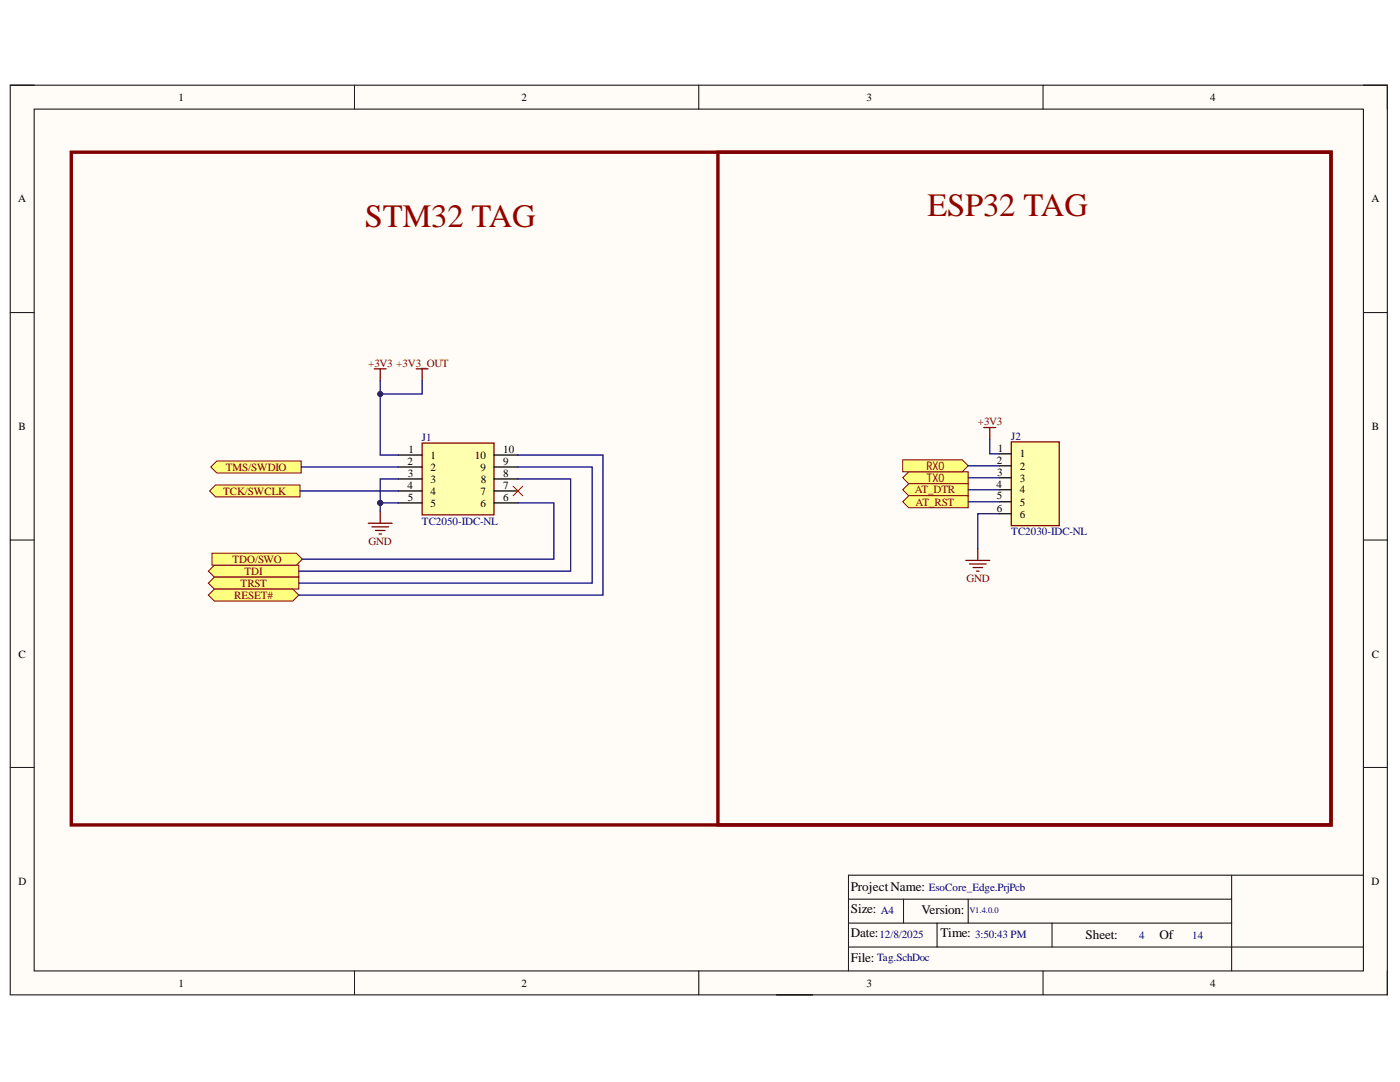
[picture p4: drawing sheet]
<svg xmlns="http://www.w3.org/2000/svg" width="279mm" height="216mm" viewBox="0 0 279 216" stroke-linecap="round" stroke-linejoin="round" font-family="sans-serif">
<defs><g id="words">
<g font-size="6.5" fill="#980000">
<text x="72.8" y="45.2">STM32 TAG</text>
<text x="185.1" y="43.1">ESP32 TAG</text>
</g>
<g font-size="2.6">
<text x="169.8" y="177.7">ProjectName:</text>
<text x="169.8" y="182.2">Size:</text>
<text x="183.9" y="182.5">Version:</text>
<text x="169.8" y="187">Date:</text>
<text x="187.7" y="187">Time:</text>
<text x="216.6" y="187.3">Sheet:</text>
<text x="231.4" y="187.4">Of</text>
<text x="169.8" y="192">File:</text>
</g>
<g font-size="2.4" fill="#980000">
<text x="184.9" y="93.8">RX0</text>
<text x="184.9" y="96.3">TX0</text>
</g>
<g font-size="2.2">
<text x="35.6" y="20.1">1</text>
<text x="104.1" y="20.1">2</text>
<text x="172.9" y="20.1">3</text>
<text x="241.5" y="20.1">4</text>
<text x="3.6" y="40.4">A</text>
<text x="273.7" y="40.4">A</text>
<text x="3.7" y="85.8">B</text>
<text x="273.8" y="85.8">B</text>
<text x="81.3" y="92.7">2</text>
<text x="81.4" y="95.2">3</text>
<text x="81.5" y="90.3">1</text>
<text x="85.9" y="91.5">1</text>
<text x="85.9" y="94">2</text>
<text x="94.8" y="91.5">10</text>
<text x="95.9" y="94">9</text>
<text x="100.4" y="90.3">10</text>
<text x="100.4" y="92.7">9</text>
<text x="100.4" y="95.2">8</text>
<text x="199" y="92.5">2</text>
<text x="199" y="94.9">3</text>
<text x="199.1" y="90.1">1</text>
<text x="203.5" y="91.3">1</text>
<text x="203.5" y="93.7">2</text>
<text x="81.3" y="97.5">4</text>
<text x="81.4" y="99.9">5</text>
<text x="85.9" y="96.3">3</text>
<text x="85.9" y="98.7">4</text>
<text x="85.9" y="101.1">5</text>
<text x="95.9" y="98.7">7</text>
<text x="95.9" y="101.1">6</text>
<text x="96" y="96.3">8</text>
<text x="100.4" y="97.5">7</text>
<text x="100.4" y="99.9">6</text>
<text x="198.9" y="97.3">4</text>
<text x="199" y="99.6">5</text>
<text x="203.5" y="96.1">3</text>
<text x="203.5" y="98.5">4</text>
<text x="203.5" y="100.9">5</text>
<text x="199" y="102.1">6</text>
<text x="203.5" y="103.3">6</text>
<text x="3.7" y="131.2">C</text>
<text x="273.8" y="131.2">C</text>
<text x="3.7" y="176.6">D</text>
<text x="273.7" y="176.6">D</text>
<text x="35.6" y="196.9">1</text>
<text x="104.1" y="196.9">2</text>
<text x="172.9" y="196.9">3</text>
<text x="241.5" y="196.9">4</text>
</g>
<g font-size="2.2" fill="#800000">
<text x="73.5" y="73.2">+3V3 +3V3_OUT</text>
<text x="195.1" y="84.9">+3V3</text>
<text x="45.1" y="94">TMS/SWDIO</text>
<text x="44.6" y="98.7">TCK/SWCLK</text>
<text x="46.4" y="112.3">TDO/SWO</text>
<text x="73.6" y="108.8">GND</text>
<text x="46.8" y="119.5">RESET#</text>
<text x="48" y="117.1">TRST</text>
<text x="48.8" y="114.7">TDI</text>
<text x="192.9" y="116.1">GND</text>
</g>
<g font-size="2.2" fill="#000080">
<text x="84.2" y="88">J1</text>
<text x="201.8" y="87.7">J2</text>
<text x="84.2" y="104.7">TC2050-IDC-NL</text>
<text x="201.8" y="106.8">TC2030-IDC-NL</text>
<text x="185.3" y="177.8">EsoCore_Edge.PrjPcb</text>
<text x="175.8" y="182.3">A4</text>
<text x="175" y="191.8">Tag.SchDoc</text>
<text x="175.5" y="187.1">12/8/2025</text>
<text x="194.6" y="187.1">3:50:43 PM</text>
<text x="227.4" y="187.4">4</text>
<text x="237.9" y="187.4">14</text>
</g>
<g font-size="2.2" fill="#980000">
<text x="182.5" y="98.5">AT_DTR</text>
<text x="182.7" y="100.9">AT_RST</text>
</g>
<text font-size="1.7" fill="#000080" x="193.5" y="182.2">V1.4.0.0</text>
</g></defs>
<path d="M2 17h274.9v181.5h-274.9z" fill-rule="evenodd" fill="#fffcf8"/>
<path d="M2 17h274.9v181.5h-274.9z" fill="none" stroke="#000" stroke-width=".2"/>
<path d="M6.8 21.8h265.3v171.9h-265.3z" fill-rule="evenodd" fill="#fffcf8"/>
<g fill="none" stroke="#000" stroke-width=".2">
<path d="M2 17h4.8M70.7 17v4.8M139.5 17v4.8M208.2 17v4.8M272.1 17h4.8v4.8M6.8 21.8h265.3v171.9h-265.3zM2 62.4h4.8M272.1 62.4h4.8M2 107.8h4.8M272.1 107.8h4.8M2 153.1h4.8M272.1 153.1h4.8"/>
<path d="M169.3 179.4h76.5M180.3 179.4v4.8M193.2 179.4v4.8M245.8 174.6v19.1M272.1 174.6h-102.8v19.1M70.7 193.7v4.8M139.5 193.7v4.8M169.3 184.2h76.5M169.3 189h102.8M187 184.2v4.8M208.2 193.7v4.8M210 184.2v4.8"/>
<path d="M276.9 193.7v4.8"/>
</g>
<path d="M155 198.5h7.2" fill="none" stroke="#000" stroke-width=".25"/>
<path d="M84.2 88.4h14.4v14.3h-14.4z" fill-rule="evenodd" fill="#ffffb0"/>
<path d="M84.2 88.4h14.4v14.3h-14.4z" fill="none" stroke="#800000" stroke-width=".25"/>
<path d="M79.5 90.8h4.7M79.5 93.2h4.7M79.5 95.6h4.7M79.5 98h4.7M98.6 90.8h4.8M98.6 93.2h4.8M98.6 95.6h4.8M98.6 98h4.8M79.5 100.4h4.7M98.6 100.4h4.8" fill="none" stroke="#000" stroke-width=".25"/>
<path d="M14.2 30.4h251.4v134.2h-251.4zM143.3 30.4h122.3v134.2h-122.3z" fill="none" stroke="#800000" stroke-width=".68"/>
<path d="M201.8 88.2h9.6v16.7h-9.6z" fill-rule="evenodd" fill="#ffffb0"/>
<path d="M201.8 88.2h9.6v16.7h-9.6z" fill="none" stroke="#800000" stroke-width=".25"/>
<path d="M199.4 90.6h2.4M199.4 92.9h2.4M199.4 95.3h2.4M199.4 97.7h2.4M199.4 100.1h2.4M199.4 102.5h2.4" fill="none" stroke="#000" stroke-width=".25"/>
<path d="M42.1 93.2l1.2-1.2h16.8v2.4h-16.8z" fill-rule="evenodd" fill="#ffff80"/>
<path d="M42.1 93.2l1.2-1.2h16.8v2.4h-16.8z" fill="none" stroke="#800000" stroke-width=".2"/>
<path d="M41.8 98l1.2-1.2h16.9v2.4h-16.9z" fill-rule="evenodd" fill="#ffff80"/>
<path d="M41.8 98l1.2-1.2h16.9v2.4h-16.9z" fill="none" stroke="#800000" stroke-width=".2"/>
<path d="M42.8 112.8h16.8v2.4h-16.8l-1.2-1.2z" fill-rule="evenodd" fill="#ffff80"/>
<path d="M42.8 112.8h16.8v2.4h-16.8l-1.2-1.2z" fill="none" stroke="#800000" stroke-width=".2"/>
<path d="M42.3 110.4h16.9l1.1 1.2-1.1 1.2h-16.9z" fill-rule="evenodd" fill="#ffff80"/>
<path d="M42.3 110.4h16.9l1.1 1.2-1.1 1.2h-16.9z" fill="none" stroke="#800000" stroke-width=".2"/>
<path d="M41.6 116.4l1.2-1.2h16.8v2.3h-16.8z" fill-rule="evenodd" fill="#ffff80"/>
<path d="M41.6 116.4l1.2-1.2h16.8v2.3h-16.8z" fill="none" stroke="#800000" stroke-width=".2"/>
<path d="M74.7 73.6h2.4M75.9 73.6v2.4M73.5 104.4h4.8M74.2 105.1h3.4M74.9 105.8h1.9M75.6 106.6h.5M75.9 102v2.4" fill="none" stroke="#800000" stroke-width=".25"/>
<path d="M41.6 118.7l1.2-1.2h15.6l1.2 1.2-1.2 1.2h-15.6z" fill-rule="evenodd" fill="#ffff80"/>
<path d="M41.6 118.7l1.2-1.2h15.6l1.2 1.2-1.2 1.2h-15.6z" fill="none" stroke="#800000" stroke-width=".2"/>
<path d="M102.4 97l1.9 1.9M104.3 97l-1.9 1.9" fill="none" stroke="#f00" stroke-width=".2"/>
<path d="M196.3 85.3h2.4M197.5 85.3v2.4M192.7 111.8h4.8M193.5 112.5h3.3M194.2 113.2h1.9M194.9 114h.5M195.1 109.4v2.4" fill="none" stroke="#800000" stroke-width=".25"/>
<path d="M180.2 95.3l1.2-1.2h11.8v2.4h-11.8z" fill-rule="evenodd" fill="#ffff80"/>
<path d="M180.2 95.3l1.2-1.2h11.8v2.4h-11.8z" fill="none" stroke="#800000" stroke-width=".2"/>
<path d="M180.2 91.8h11.8l1.2 1.1-1.2 1.2h-11.8z" fill-rule="evenodd" fill="#ffff80"/>
<path d="M180.2 91.8h11.8l1.2 1.1-1.2 1.2h-11.8z" fill="none" stroke="#800000" stroke-width=".2"/>
<path d="M180.2 97.7l1.2-1.2h11.8v2.4h-11.8z" fill-rule="evenodd" fill="#ffff80"/>
<path d="M180.2 97.7l1.2-1.2h11.8v2.4h-11.8z" fill="none" stroke="#800000" stroke-width=".2"/>
<path d="M180.2 100.1l1.2-1.2h11.8v2.4h-11.8z" fill-rule="evenodd" fill="#ffff80"/>
<path d="M180.2 100.1l1.2-1.2h11.8v2.4h-11.8z" fill="none" stroke="#800000" stroke-width=".2"/>
<path d="M83.1 73.6h2.3M84.2 73.6v2.4" fill="none" stroke="#800000" stroke-width=".25"/>
<path d="M75.9 76v14.8h3.6" fill="none" stroke="#000080" stroke-width=".25"/>
<circle cx="75.9" cy="78.6" r=".48" fill="#000080"/>
<circle cx="75.9" cy="78.6" r=".48" fill="none" stroke="#000080" stroke-width=".2"/>
<path d="M79.5 95.6h-3.6v4.8" fill="none" stroke="#000080" stroke-width=".25"/>
<circle cx="75.9" cy="100.3" r=".48" fill="#000080"/>
<circle cx="75.9" cy="100.3" r=".48" fill="none" stroke="#000080" stroke-width=".2"/>
<path d="M75.9 100.4h3.6" fill="none" stroke="#000080" stroke-width=".25"/>
<circle cx="75.9" cy="100.3" r=".48" fill="#000080"/>
<circle cx="75.9" cy="100.3" r=".48" fill="none" stroke="#000080" stroke-width=".2"/>
<path d="M75.9 100.4v1.6" fill="none" stroke="#000080" stroke-width=".25"/>
<circle cx="75.9" cy="100.3" r=".48" fill="#000080"/>
<circle cx="75.9" cy="100.3" r=".48" fill="none" stroke="#000080" stroke-width=".2"/>
<path d="M84.2 76v2.6h-8.3M59.9 98h19.6M60.1 93.2h19.4M103.4 95.6h10.5v18.4h-54.3M103.4 90.8h16.9v27.9h-60.7M193.2 92.9h6.2M193.2 95.3h6.2M193.2 97.7h6.2M197.5 87.7v2.9h1.9M193.2 100.1h6.2M199.4 102.5h-4.3v6.9" fill="none" stroke="#000080" stroke-width=".25"/>
<circle cx="75.9" cy="78.6" r=".48" fill="#000080"/>
<circle cx="75.9" cy="78.6" r=".48" fill="none" stroke="#000080" stroke-width=".2"/>
<path d="M103.4 93.2h14.8v23.2h-58.6M103.4 100.4h7.1v11.2h-50.2" fill="none" stroke="#000080" stroke-width=".25"/>
<use href="#words"/>
</svg>
